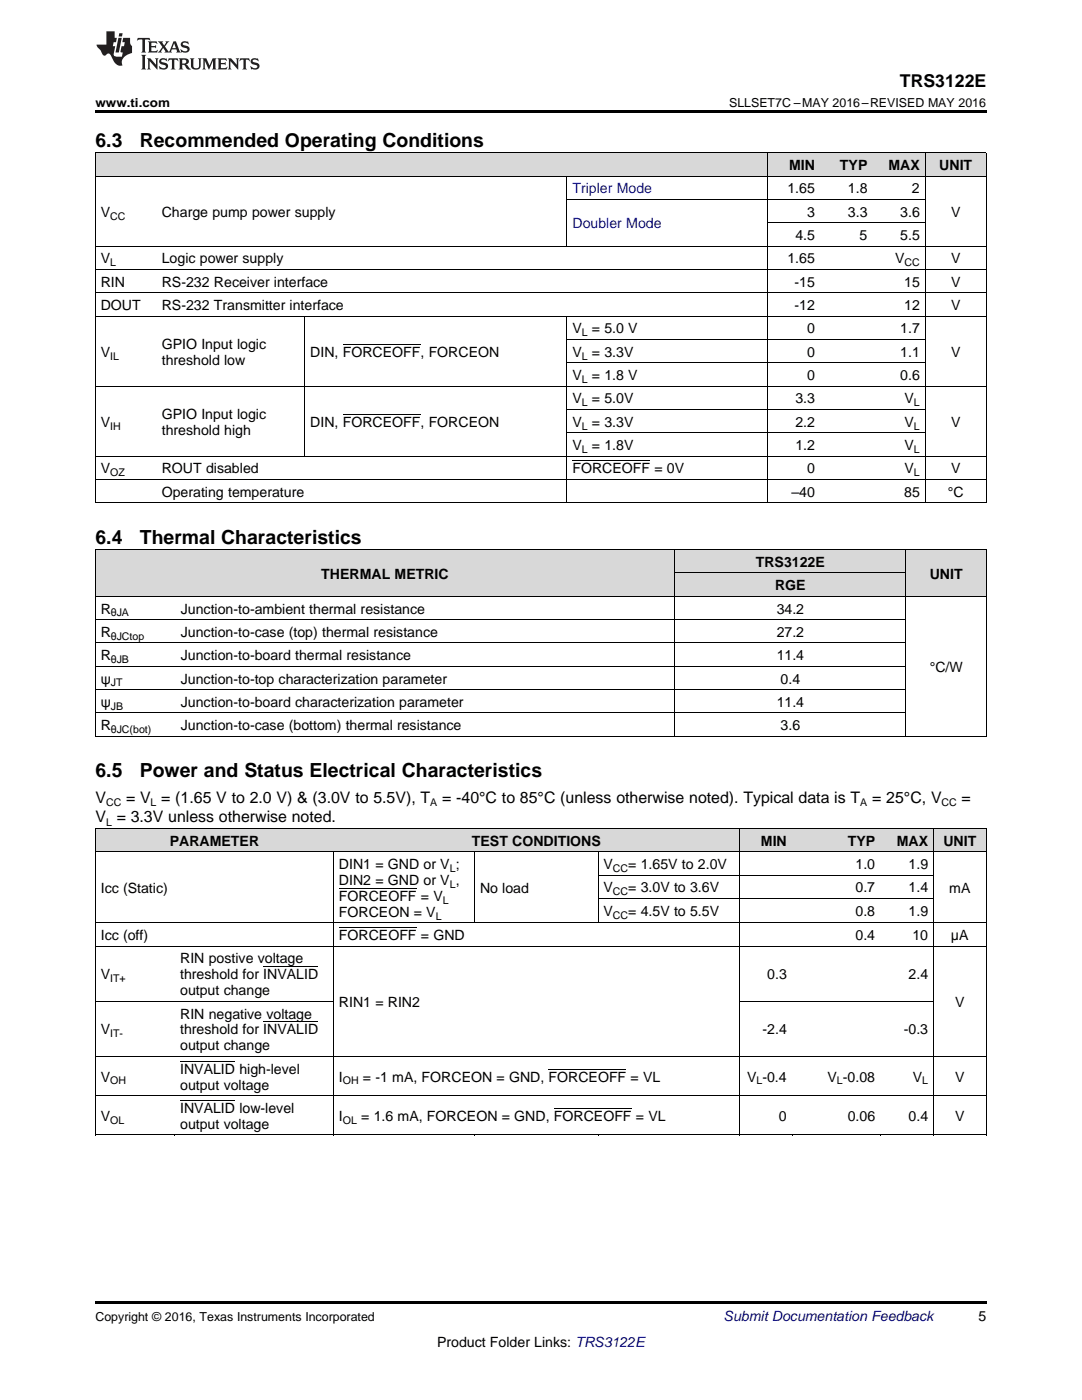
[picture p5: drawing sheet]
<svg xmlns="http://www.w3.org/2000/svg" width="216mm" height="279mm" viewBox="0 0 216 279" stroke-linecap="round" stroke-linejoin="round" font-family="sans-serif">
<defs><g id="words">
<g font-size="3.9">
<text x="19" y="29.3">6.3</text>
<text x="27.9" y="29.3">Recommended Operating Conditions</text>
<text x="19" y="108.5">6.4</text>
<text x="27.9" y="108.5">Thermal Characteristics</text>
<text x="19" y="155.1">6.5</text>
<text x="27.9" y="155.1">Power and Status Electrical Characteristics</text>
</g>
<text font-size="3.5" x="179.6" y="17.3">TRS3122E</text>
<g font-size="3.2">
<text x="19" y="160.2">V</text>
<text x="25.2" y="160.2">= V = (1.65 V to 2.0 V) &amp; (3.0V to 5.5V), T</text>
<text x="88.2" y="160.2">= -40°C to 85°C (unless otherwise noted). Typical data is T</text>
<text x="174" y="160.2">= 25°C, V</text>
<text x="191.9" y="160.2">=</text>
<text x="19" y="164.1">V = 3.3V unless otherwise noted.</text>
</g>
<g font-size="2.8">
<text x="157.4" y="33.9">MIN</text>
<text x="167.6" y="33.9">TYP</text>
<text x="177.3" y="33.9">MAX</text>
<text x="187.4" y="33.9">UNIT</text>
<text x="157.1" y="38.6">1.65</text>
<text x="169.2" y="38.6">1.8</text>
<text x="182" y="38.6">2</text>
<text x="20.1" y="43.3">V</text>
<text x="32.3" y="43.3">Charge pump power supply</text>
<text x="158.7" y="47.9">4.5</text>
<text x="161" y="43.3">3</text>
<text x="169.2" y="43.3">3.3</text>
<text x="171.5" y="47.9">5</text>
<text x="179.6" y="43.3">3.6</text>
<text x="179.6" y="47.9">5.5</text>
<text x="189.8" y="43.3">V</text>
<text x="20.1" y="52.6">V</text>
<text x="32.3" y="52.6">Logic power supply</text>
<text x="157.1" y="52.6">1.65</text>
<text x="178.6" y="52.6">V</text>
<text x="189.8" y="52.6">V</text>
<text x="20.1" y="57.2">RIN</text>
<text x="32.3" y="57.2">RS-232 Receiver interface</text>
<text x="158.5" y="57.2">-15</text>
<text x="180.4" y="57.2">15</text>
<text x="189.8" y="57.2">V</text>
<text x="20.1" y="61.9">DOUT</text>
<text x="32.3" y="61.9">RS-232 Transmitter interface</text>
<text x="158.5" y="61.9">-12</text>
<text x="180.4" y="61.9">12</text>
<text x="189.8" y="61.9">V</text>
<text x="20.1" y="71.2">V</text>
<text x="32.3" y="69.6">GPIO Input logic</text>
<text x="61.9" y="71.2">DIN, FORCEOFF, FORCEON</text>
<text x="114.2" y="66.5">V</text>
<text x="114.2" y="71.2">V</text>
<text x="118.1" y="66.5">= 5.0 V</text>
<text x="118.1" y="71.2">= 3.3V</text>
<text x="161" y="66.5">0</text>
<text x="161" y="71.2">0</text>
<text x="179.6" y="66.5">1.7</text>
<text x="179.6" y="71.2">1.1</text>
<text x="189.8" y="71.2">V</text>
<text x="32.3" y="72.8">threshold low</text>
<text x="114.2" y="75.8">V</text>
<text x="118.1" y="75.8">= 1.8 V</text>
<text x="161" y="75.8">0</text>
<text x="179.6" y="75.8">0.6</text>
<text x="32.3" y="83.6">GPIO Input logic</text>
<text x="114.2" y="80.5">V</text>
<text x="118.1" y="80.5">= 5.0V</text>
<text x="158.7" y="80.5">3.3</text>
<text x="180.5" y="80.5">V</text>
<text x="20.1" y="85.2">V</text>
<text x="32.3" y="86.7">threshold high</text>
<text x="61.9" y="85.2">DIN, FORCEOFF, FORCEON</text>
<text x="114.2" y="85.2">V</text>
<text x="114.2" y="89.8">V</text>
<text x="118.1" y="85.2">= 3.3V</text>
<text x="118.1" y="89.8">= 1.8V</text>
<text x="158.7" y="85.2">2.2</text>
<text x="158.7" y="89.8">1.2</text>
<text x="180.5" y="85.2">V</text>
<text x="180.5" y="89.8">V</text>
<text x="189.8" y="85.2">V</text>
<text x="20.1" y="94.5">V</text>
<text x="32.3" y="94.5">ROUT disabled</text>
<text x="114.2" y="94.5">FORCEOFF = 0V</text>
<text x="161" y="94.5">0</text>
<text x="180.5" y="94.5">V</text>
<text x="189.8" y="94.5">V</text>
<text x="32.3" y="99.1">Operating temperature</text>
<text x="157.9" y="99.1">–40</text>
<text x="180.4" y="99.1">85</text>
<text x="189.2" y="99.1">°C</text>
<text x="150.8" y="113.1">TRS3122E</text>
<text x="64.1" y="115.5">THERMAL METRIC</text>
<text x="154.7" y="117.8">RGE</text>
<text x="185.5" y="115.5">UNIT</text>
<text x="20.1" y="122.4">R</text>
<text x="36.1" y="122.4">Junction-to-ambient thermal resistance</text>
<text x="155" y="122.4">34.2</text>
<text x="20.1" y="127.1">R</text>
<text x="20.1" y="131.8">R</text>
<text x="36.1" y="127.1">Junction-to-case (top) thermal resistance</text>
<text x="36.1" y="131.8">Junction-to-board thermal resistance</text>
<text x="155" y="127.1">27.2</text>
<text x="155" y="131.8">11.4</text>
<text x="20.1" y="136.4">ψ</text>
<text x="36.1" y="136.4">Junction-to-top characterization parameter</text>
<text x="155.8" y="136.4">0.4</text>
<text x="185.5" y="134.1">°C/W</text>
<text x="20.1" y="141.1">ψ</text>
<text x="36.1" y="141.1">Junction-to-board characterization parameter</text>
<text x="155" y="141.1">11.4</text>
<text x="20.1" y="145.7">R</text>
<text x="36.1" y="145.7">Junction-to-case (bottom) thermal resistance</text>
<text x="155.8" y="145.7">3.6</text>
<text x="33.9" y="168.8">PARAMETER</text>
<text x="67.6" y="173.4">DIN1 = GND or V ;</text>
<text x="94.2" y="168.8">TEST CONDITIONS</text>
<text x="120.4" y="173.4">V</text>
<text x="125.4" y="173.4">= 1.65V to 2.0V</text>
<text x="151.8" y="168.8">MIN</text>
<text x="169.2" y="168.8">TYP</text>
<text x="170.7" y="173.4">1.0</text>
<text x="178.9" y="168.8">MAX</text>
<text x="181.3" y="173.4">1.9</text>
<text x="188.2" y="168.8">UNIT</text>
<text x="20.1" y="178.2">Icc (Static)</text>
<text x="67.6" y="176.6">DIN2 = GND or V ,</text>
<text x="67.6" y="179.8">FORCEOFF = V</text>
<text x="95.8" y="178.2">No load</text>
<text x="120.4" y="178.1">V</text>
<text x="125.4" y="178.1">= 3.0V to 3.6V</text>
<text x="170.7" y="178.1">0.7</text>
<text x="181.3" y="178.1">1.4</text>
<text x="189.4" y="178.2">mA</text>
<text x="67.6" y="183">FORCEON = V</text>
<text x="120.4" y="182.8">V</text>
<text x="125.4" y="182.8">= 4.5V to 5.5V</text>
<text x="170.7" y="182.8">0.8</text>
<text x="181.3" y="182.8">1.9</text>
<text x="20.1" y="187.6">Icc (off)</text>
<text x="67.6" y="187.6">FORCEOFF = GND</text>
<text x="170.7" y="187.6">0.4</text>
<text x="182.1" y="187.6">10</text>
<text x="189.8" y="187.6">μA</text>
<text x="20.1" y="195.4">V</text>
<text x="35.9" y="192.3">RIN postive voltage</text>
<text x="35.9" y="195.4">threshold for INVALID</text>
<text x="153.1" y="195.4">0.3</text>
<text x="181.3" y="195.4">2.4</text>
<text x="35.9" y="198.6">output change</text>
<text x="35.9" y="203.3">RIN negative voltage</text>
<text x="67.6" y="200.9">RIN1 = RIN2</text>
<text x="190.6" y="200.9">V</text>
<text x="20.1" y="206.4">V</text>
<text x="35.9" y="206.4">threshold for INVALID</text>
<text x="35.9" y="209.6">output change</text>
<text x="152.2" y="206.4">-2.4</text>
<text x="180.3" y="206.4">-0.3</text>
<text x="20.1" y="215.9">V</text>
<text x="35.9" y="214.3">INVALID high-level</text>
<text x="67.6" y="215.9">I</text>
<text x="72.4" y="215.9">= -1 mA, FORCEON = GND, FORCEOFF = VL</text>
<text x="149.1" y="215.9">V -0.4</text>
<text x="165.1" y="215.9">V -0.08</text>
<text x="182.1" y="215.9">V</text>
<text x="190.6" y="215.9">V</text>
<text x="35.9" y="217.5">output voltage</text>
<text x="20.1" y="223.7">V</text>
<text x="35.9" y="222.1">INVALID low-level</text>
<text x="35.9" y="225.3">output voltage</text>
<text x="67.6" y="223.7">I</text>
<text x="72.1" y="223.7">= 1.6 mA, FORCEON = GND, FORCEOFF = VL</text>
<text x="155.4" y="223.7">0</text>
<text x="169.2" y="223.7">0.06</text>
<text x="181.3" y="223.7">0.4</text>
<text x="190.6" y="223.7">V</text>
<text x="195.3" y="263.6">5</text>
<text x="87.2" y="268.9">Product Folder Links: TRS3122E</text>
</g>
<g font-size="2.8" fill="#00f">
<text x="114.2" y="38.6">Tripler Mode</text>
<text x="114.2" y="45.6">Doubler Mode</text>
</g>
<text font-size="2.8" fill="#0000c8" x="144.4" y="263.6">Submit Documentation Feedback</text>
<g font-size="2.5">
<text x="19" y="21.4">www.ti.com</text>
<text x="145.5" y="21.4">SLLSET7C –MAY 2016–REVISED MAY 2016</text>
<text x="19" y="263.6">Copyright © 2016, Texas Instruments Incorporated</text>
</g>
<g font-size="2.1">
<text x="22" y="43.8">CC</text>
<text x="22" y="53.1">L</text>
<text x="180.5" y="53.1">CC</text>
<text x="22" y="71.8">IL</text>
<text x="116.1" y="67.1">L</text>
<text x="116.1" y="71.8">L</text>
<text x="116.1" y="76.4">L</text>
<text x="116.1" y="81.1">L</text>
<text x="182.4" y="81.1">L</text>
<text x="22" y="85.7">IH</text>
<text x="116.1" y="85.7">L</text>
<text x="182.4" y="85.7">L</text>
<text x="22" y="95">OZ</text>
<text x="116.1" y="90.4">L</text>
<text x="182.4" y="90.4">L</text>
<text x="182.4" y="95">L</text>
<text x="22.1" y="123">θJA</text>
<text x="22.1" y="127.7">θJCtop</text>
<text x="22.1" y="132.3">θJB</text>
<text x="22.1" y="137">JT</text>
<text x="22.1" y="141.6">JB</text>
<text x="22.1" y="146.3">θJC(bot)</text>
<text x="21.2" y="160.9">CC</text>
<text x="30.1" y="160.9">L</text>
<text x="85.9" y="160.9">A</text>
<text x="171.7" y="160.9">A</text>
<text x="187.9" y="160.9">CC</text>
<text x="21.2" y="164.7">L</text>
<text x="89.7" y="174">L</text>
<text x="122.3" y="174">CC</text>
<text x="89.7" y="177.2">L</text>
<text x="122.3" y="178.6">CC</text>
<text x="87" y="183.5">L</text>
<text x="88.4" y="180.3">L</text>
<text x="122.3" y="183.4">CC</text>
<text x="22" y="196">IT+</text>
<text x="22" y="207">IT-</text>
<text x="22" y="216.4">OH</text>
<text x="68.4" y="216.4">OH</text>
<text x="151" y="216.4">L</text>
<text x="167" y="216.4">L</text>
<text x="184" y="216.4">L</text>
<text x="22" y="224.3">OL</text>
<text x="68.4" y="224.3">OL</text>
</g>
</g></defs>
<g fill="#d8d8d8">
<path d="M19 165.4h8.8v4.6h-8.8z"/>
<path d="M27.8 165.4h7.1v4.6h-7.1z"/>
<path d="M34.9 165.4h31.7v4.6h-31.7z"/>
<path d="M66.6 165.4h28.1v4.6h-28.1z"/>
<path d="M94.7 165.4h24.7v4.6h-24.7z"/>
<path d="M119.4 165.4h28.1v4.6h-28.1z"/>
<path d="M147.5 165.4h10.6v4.6h-10.6z"/>
<path d="M158.1 165.4h17.6v4.6h-17.6z"/>
<path d="M175.7 165.4h10.6v4.6h-10.6z"/>
<path d="M186.3 165.4h10.5v4.6h-10.5z"/>
<path d="M19 109.7h16v9.4h-16z"/>
<path d="M35 109.7h99.6v9.4h-99.6z"/>
<path d="M180.8 109.7h16v9.4h-16z"/>
<path d="M134.6 114.4h16v4.7h-16z"/>
<path d="M150.6 114.4h30.2v4.7h-30.2z"/>
<path d="M134.6 109.7h16v4.7h-16z"/>
<path d="M150.6 109.7h30.2v4.7h-30.2z"/>
<path d="M19 30.6h12.2v4.6h-12.2z"/>
<path d="M31.2 30.6h29.7v4.6h-29.7z"/>
<path d="M60.9 30.6h52.3v4.6h-52.3z"/>
<path d="M113.2 30.6h40v4.6h-40z"/>
<path d="M153.2 30.6h10.5v4.6h-10.5z"/>
<path d="M163.7 30.6h10.5v4.6h-10.5z"/>
<path d="M174.2 30.6h10.4v4.6h-10.4z"/>
<path d="M184.6 30.6h12.2v4.6h-12.2z"/>
</g>
<g fill="#000">
<path d="M19 22h177.8v.5h-177.8zM19 100.4h.2zM60.7 100.4h.2zM113.1 100.4h.1zM153.1 100.4h.1zM163.6 100.4h.1zM174.1 100.4h.1zM184.5 100.4h.1zM196.7 100.4h.1zM19 147h.2zM134.5 147h.1zM150.5 147h.1z"/>
<path d="M180.7 147h.1zM196.7 147h.1zM19 226.5l.2 .1zM34.8 226.5l.1 .1zM66.5 226.5l.1 .1zM94.6 226.5l.1 .1zM119.3 226.5l.1 .1zM147.4 226.5l.1 .1zM158 226.5l.1 .1zM175.6 226.5l.1 .1zM186.2 226.5l.1 .1zM196.7 226.5l.1 .1z"/>
<path d="M19 259.7h177.8v.5h-177.8z"/>
</g>
<g fill="none" stroke="#000" stroke-width=".2">
<path d="M19 35.2h177.8M19 30.5h177.8M19.1 30.5v69.9M113.1 35.2v14M113.2 39.8h71.4M153.2 30.5v69.9M184.6 30.5v69.9M196.8 30.5v69.9M19 58.4h177.8M19 53.8h177.8M19 49.1h177.8M153.2 44.5h31.4"/>
<path d="M19 77.1h177.8M19 63.1h177.8M60.8 63.1v28M113.1 63.1v37.3M113.2 72.4h71.4M113.2 67.8h71.4M19 95.7h177.8M19 91h177.8M113.2 86.4h71.4M113.2 81.7h71.4M19 109.7h177.8v37.3M19 119h177.8"/>
<path d="M19 100.3h177.8M19.1 109.7v37.3M134.6 109.7v37.3M134.6 114.4h46.2M180.8 109.7v37.3M19 137.6h161.8M19 133h161.8M19 128.3h161.8M19 123.7h161.8M19 146.9h177.8M19 142.3h161.8M19 170h177.8"/>
<path d="M19 165.3h177.8M19.1 165.3v61.3M66.5 170v56.6M94.7 170v14.2M119.3 170v14.2M119.4 179.3h66.9M119.4 174.6h66.9M147.5 165.3v61.3M186.2 165.3v61.3M196.8 165.3v61.3M19 199.8h47.6M19 188.8h177.8"/>
<path d="M19 184.2h177.8M147.5 199.8h38.8M19 218.7h177.8M19 210.8h177.8M19 226.5h177.8"/>
</g>
<g fill="#231f20">
<path d="M27.5 7.6l-.1 .5 .4-.2h.6v.1v2.1l-.2 .4h1l-.3-.4v-2.1l.1-.1h.5l.5 .2-.2-.5zM29.5 8.3l.2 .3v1.5l-.2 .4h1.8l.2-.6a1.04 1.04 0 0 1-1.3 .2v-.7h.6l.3 .2v-.6l-.3 .2h-.6v-.6l.8-.1 .4 .3-.2-.5zM31.5 8.3l.9 1.1-.9 1.1h.8l-.2-.2 .5-.7 .4 .7-.2 .2h1.5l-.1-.2 .1-.4h.9l.1 .4-.2 .2h1l-.3-.3-.7-1.9h-.5l-.9 2-.8-1 .9-1h-.8l.1 .3-.3 .5-.4-.6 .2-.2zM34.7 8.6l.4 1h-.7zM36.3 8.4a.63 .63 0 0 0-.2 .7 .63 .63 0 0 0 .6 .4l.6 .2 .1 .2a.75 .75 0 0 1-.7 .4 .75 .75 0 0 1-.6-.5l.1 .7 .1-.1a1.11 1.11 0 0 0 1.5-.6 1.13 1.13 0 0 0-1.2-.8l-.1-.4a1.04 1.04 0 0 1 1.2 .2l-.2-.5-.1 .1-.5-.2zM28.2 10.9l.2 .4v2.2l-.2 .4h1l-.3-.4v-2.2l.3-.4zM29.3 11.6l.3 .4v1.5l-.3 .4h.8l-.2-.4v-1.3l1.5 1.7v-1.9l.2-.4h-.7l.2 .4v.9l-1.1-1.3zM32 11.8a.62 .62 0 0 0-.2 .7 .62 .62 0 0 0 .6 .4l.6 .1 .1 .3a.76 .76 0 0 1-.7 .3 .76 .76 0 0 1-.6-.4l.1 .7 .1-.1a1.11 1.11 0 0 0 1.5-.6 1.13 1.13 0 0 0-1.2-.8l-.1-.4a1.04 1.04 0 0 1 1.2 .2l-.2-.6-.1 .1-.5-.1zM33.7 11.6l-.2 .6a.61 .61 0 0 1 .8-.3v1.6l-.2 .4h.9l-.2-.4v-1.6a.63 .63 0 0 1 .8 .3l-.2-.6zM35.6 11.6l.3 .4v1.5l-.3 .4h1l-.2-.2v-.8l.5 .2a.76 .76 0 0 0 1.2 .7l-1-1a.58 .58 0 0 0 .6-.5 .58 .58 0 0 0-.5-.6zM36.4 11.9h.1a.45 .45 0 0 1 .5 .1 .45 .45 0 0 1 .1 .5l-.7 .2zM37.9 11.6l.2 .2a2.17 2.17 0 0 0 .3 1.9 .99 .99 0 0 0 1.6-.6v-1.1l.2-.4h-.7l.2 .2a1.92 1.92 0 0 1-.2 1.8 .6 .6 0 0 1-.9-.5v-1.1l.2-.4zM40.4 11.6l.2 .4v1.5l-.2 .4h.7l-.2-.4v-1.4l.8 1.8 .8-1.8v1.4l-.2 .4h.9l-.2-.4v-1.5l.2-.4h-.8l-.6 1.5-.6-1.5zM43.4 11.6l.2 .4v1.5l-.2 .4h1.8l.2-.6a1.04 1.04 0 0 1-1.3 .1v-.6h.5l.4 .2v-.6l-.4 .2h-.5v-.7h.8l.3 .3-.1-.6zM45.5 11.6l.2 .4v1.5l-.2 .4h.7l-.2-.4v-1.3l1.5 1.7v-1.9l.2-.4h-.7l.2 .4v.9l-1.1-1.3zM47.9 11.6l-.1 .6a.61 .61 0 0 1 .8-.3v1.6l-.3 .4h1l-.3-.4 .1-1.6a.63 .63 0 0 1 .7 .3l-.1-.6zM50.2 11.8a.62 .62 0 0 0-.2 .7 .62 .62 0 0 0 .6 .4l.6 .1 .2 .3a.76 .76 0 0 1-.8 .3 .76 .76 0 0 1-.6-.4l.1 .7 .2-.1a1.11 1.11 0 0 0 1.5-.6 1.13 1.13 0 0 0-1.3-.8l-.1-.4a1.04 1.04 0 0 1 1.2 .2l-.1-.6-.2 .1-.5-.1z"/>
<path d="M21.2 6.3v2.6h-1.9l.1 .4 .7 .9a.91 .91 0 0 0 1 .8 .56 .56 0 0 1 .5-.3 .56 .56 0 0 1 .5 .3l.4 .8a1.53 1.53 0 0 0 1.9 1.2 1.54 1.54 0 0 1 1-2.1l.9-.3v-1.4a1.52 1.52 0 0 1-.3-1.6h-1.4l-.2 .8h.5l-.2 .8h-.4l-.2 1v.2l.4 .1-.2 .8a1.93 1.93 0 0 1-1.6-.3l.3-1.8h-.5l.2-.8h.4l.2-.8h-.4v-1.3zM23.6 7.6l-.6 2.9h.7l.6-2.9zM23.8 6.6l-.1 .7h.6l.2-.7z"/>
</g>
<path d="M68.4 68.7h15.5M68.4 82.7h15.5M114.2 92h15.6M67.6 177.3h15.5M52.5 193h11M67.6 185.1h15.5M35.9 219.6h11M35.9 211.8h11M52.5 204h11M109.5 213.4h15.5M110.5 221.2h15.5" fill="none" stroke="#000" stroke-width=".2"/>
<use href="#words"/>
</svg>
